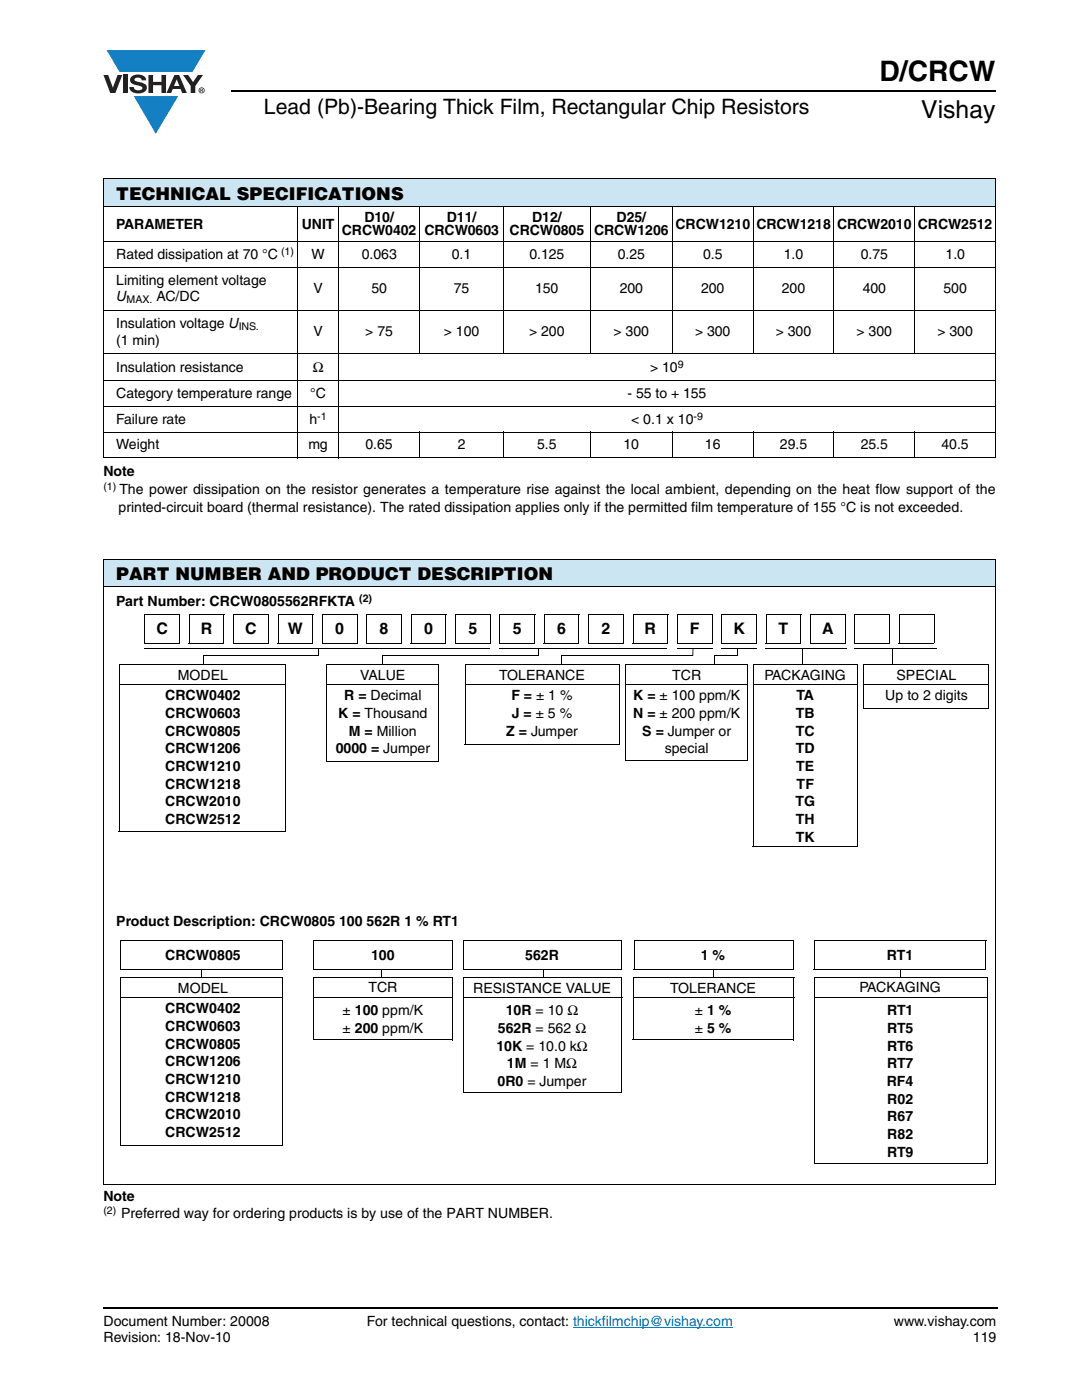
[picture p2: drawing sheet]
<svg xmlns="http://www.w3.org/2000/svg" width="216mm" height="279mm" viewBox="0 0 216 279" stroke-linecap="round" stroke-linejoin="round" font-family="sans-serif">
<defs><g id="words">
<text font-size="5.6" x="175.5" y="16.1">D/CRCW</text>
<text font-size="4.9" x="183.8" y="23.6">Vishay</text>
<text font-size="4.2" x="52.7" y="22.8">Lead (Pb)-Bearing Thick Film, Rectangular Chip Resistors</text>
<g font-size="3.5">
<text x="23.2" y="39.8">TECHNICAL SPECIFICATIONS</text>
<text x="23.2" y="115.7">PART NUMBER AND PRODUCT DESCRIPTION</text>
</g>
<g font-size="3.2">
<text x="31.2" y="126.4">C</text>
<text x="40.1" y="126.4">R</text>
<text x="48.9" y="126.4">C</text>
<text x="57.4" y="126.4">W</text>
<text x="66.9" y="126.4">0</text>
<text x="75.8" y="126.4">8</text>
<text x="84.6" y="126.4">0</text>
<text x="93.5" y="126.4">5</text>
<text x="102.3" y="126.4">5</text>
<text x="111.2" y="126.4">6</text>
<text x="120" y="126.4">2</text>
<text x="128.6" y="126.4">R</text>
<text x="137.7" y="126.4">F</text>
<text x="146.3" y="126.4">K</text>
<text x="155.4" y="126.4">T</text>
<text x="164" y="126.4">A</text>
</g>
<g font-size="2.8">
<text x="23.2" y="45.6">PARAMETER</text>
<text x="60.2" y="45.6">UNIT</text>
<text x="68.2" y="47">CRCW0402</text>
<text x="72.7" y="44.3">D10/</text>
<text x="84.7" y="47">CRCW0603</text>
<text x="89.2" y="44.3">D11/</text>
<text x="101.7" y="47">CRCW0805</text>
<text x="106.2" y="44.3">D12/</text>
<text x="118.5" y="47">CRCW1206</text>
<text x="123" y="44.3">D25/</text>
<text x="134.8" y="45.6">CRCW1210 CRCW1218 CRCW2010 CRCW2512</text>
<text x="23.2" y="51.7">Rated dissipation at 70 °C</text>
<text x="62.1" y="51.7">W</text>
<text x="72.2" y="51.7">0.063</text>
<text x="90.2" y="51.7">0.1</text>
<text x="105.6" y="51.7">0.125</text>
<text x="123.3" y="51.7">0.25</text>
<text x="140.3" y="51.7">0.5</text>
<text x="156.4" y="51.7">1.0</text>
<text x="171.7" y="51.7">0.75</text>
<text x="188.7" y="51.7">1.0</text>
<text x="23.2" y="56.8">Limiting element voltage</text>
<text x="62.5" y="58.6">V</text>
<text x="74.1" y="58.6">50</text>
<text x="90.6" y="58.6">75</text>
<text x="106.8" y="58.6">150</text>
<text x="123.7" y="58.6">200</text>
<text x="139.9" y="58.6">200</text>
<text x="156" y="58.6">200</text>
<text x="172.1" y="58.6">400</text>
<text x="188.3" y="58.6">500</text>
<text x="23.2" y="60">U</text>
<text x="23.2" y="65.4">Insulation voltage U</text>
<text x="31.2" y="60">AC/DC</text>
<text x="23.2" y="68.9">(1 min)</text>
<text x="62.5" y="67.1">V</text>
<text x="72.9" y="67.1">&gt; 75</text>
<text x="88.6" y="67.1">&gt; 100</text>
<text x="105.6" y="67.1">&gt; 200</text>
<text x="122.4" y="67.1">&gt; 300</text>
<text x="138.7" y="67.1">&gt; 300</text>
<text x="154.8" y="67.1">&gt; 300</text>
<text x="170.9" y="67.1">&gt; 300</text>
<text x="187.1" y="67.1">&gt; 300</text>
<text x="23.2" y="74.1">Insulation resistance</text>
<text x="62.4" y="74.1">Ω</text>
<text x="129.8" y="74.3">&gt; 10</text>
<text x="23.2" y="79.5">Category temperature range</text>
<text x="61.9" y="79.5">°C</text>
<text x="125.2" y="79.5">- 55 to + 155</text>
<text x="23.2" y="84.6">Failure rate</text>
<text x="23.2" y="89.7">Weight</text>
<text x="61.5" y="89.7">mg</text>
<text x="61.8" y="84.6">h</text>
<text x="72.9" y="89.7">0.65</text>
<text x="91.3" y="89.7">2</text>
<text x="107.2" y="89.7">5.5</text>
<text x="124.4" y="89.7">10</text>
<text x="125.9" y="84.6">&lt; 0.1 x 10</text>
<text x="140.7" y="89.7">16</text>
<text x="155.6" y="89.7">29.5</text>
<text x="171.7" y="89.7">25.5</text>
<text x="187.9" y="89.7">40.5</text>
<text x="20.6" y="95">Note</text>
<text x="23.8" y="98.7">The power dissipation on the resistor generates a temperature rise against the local ambient, depending on the heat flow support of the</text>
<text x="23.6" y="102.2">printed-circuit board (thermal resistance). The rated dissipation applies only if the permitted film temperature of 155 °C is not exceeded.</text>
<text x="23.2" y="121">Part Number: CRCW0805562RFKTA</text>
<text x="35.5" y="135.7">MODEL</text>
<text x="71.9" y="135.7">VALUE</text>
<text x="99.6" y="135.7">TOLERANCE</text>
<text x="134.1" y="135.7">TCR</text>
<text x="152.5" y="135.7">PACKAGING</text>
<text x="178.9" y="135.7">SPECIAL</text>
<text x="33" y="139.7">CRCW0402</text>
<text x="33" y="143.3">CRCW0603</text>
<text x="67.5" y="143.3">K = Thousand</text>
<text x="68.7" y="139.7">R = Decimal</text>
<text x="102" y="139.7">F = ± 1 %</text>
<text x="102.1" y="143.3">J = ± 5 %</text>
<text x="126.4" y="139.7">K = ± 100 ppm/K</text>
<text x="126.4" y="143.3">N = ± 200 ppm/K</text>
<text x="158.8" y="143.3">TB</text>
<text x="158.9" y="139.7">TA</text>
<text x="176.7" y="139.7">Up to 2 digits</text>
<text x="33" y="146.8">CRCW0805</text>
<text x="69.6" y="146.8">M = Million</text>
<text x="101" y="146.8">Z = Jumper</text>
<text x="128.2" y="146.8">S = Jumper or</text>
<text x="158.8" y="146.8">TC</text>
<text x="33" y="150.3">CRCW1206</text>
<text x="33" y="153.9">CRCW1210</text>
<text x="67" y="150.3">0000 = Jumper</text>
<text x="132.6" y="150.3">special</text>
<text x="158.8" y="150.3">TD</text>
<text x="158.9" y="153.9">TE</text>
<text x="33" y="157.4">CRCW1218</text>
<text x="33" y="160.9">CRCW2010</text>
<text x="158.7" y="160.9">TG</text>
<text x="159" y="157.4">TF</text>
<text x="33" y="164.4">CRCW2512</text>
<text x="158.8" y="164.4">TH</text>
<text x="158.8" y="168">TK</text>
<text x="23.2" y="184.8">Product Description: CRCW0805 100 562R 1 % RT1</text>
<text x="33" y="191.5">CRCW0805</text>
<text x="74" y="191.5">100</text>
<text x="104.8" y="191.5">562R</text>
<text x="139.8" y="191.5">1 %</text>
<text x="177" y="191.5">RT1</text>
<text x="73.5" y="197.9">TCR</text>
<text x="171.5" y="197.9">PACKAGING</text>
<text x="33" y="202.2">CRCW0402</text>
<text x="35.5" y="198.2">MODEL</text>
<text x="68.4" y="202.6">± 100 ppm/K</text>
<text x="94.4" y="198.2">RESISTANCE VALUE</text>
<text x="100.9" y="202.6">10R = 10 Ω</text>
<text x="133.7" y="198.2">TOLERANCE</text>
<text x="138.6" y="202.6">± 1 %</text>
<text x="177" y="202.6">RT1</text>
<text x="33" y="205.8">CRCW0603</text>
<text x="33" y="209.3">CRCW0805</text>
<text x="68.4" y="206.1">± 200 ppm/K</text>
<text x="99" y="209.7">10K = 10.0 kΩ</text>
<text x="99.4" y="206.1">562R = 562 Ω</text>
<text x="138.6" y="206.1">± 5 %</text>
<text x="177" y="206.1">RT5</text>
<text x="177" y="209.7">RT6</text>
<text x="33" y="212.8">CRCW1206</text>
<text x="101.2" y="213.2">1M = 1 MΩ</text>
<text x="177" y="213.2">RT7</text>
<text x="33" y="216.3">CRCW1210</text>
<text x="33" y="219.9">CRCW1218</text>
<text x="99.3" y="216.7">0R0 = Jumper</text>
<text x="177" y="216.7">RF4</text>
<text x="177" y="220.2">R02</text>
<text x="33" y="223.4">CRCW2010</text>
<text x="33" y="226.9">CRCW2512</text>
<text x="177" y="223.8">R67</text>
<text x="177" y="227.3">R82</text>
<text x="177" y="230.8">RT9</text>
<text x="20.6" y="239.7">Note</text>
<text x="24.2" y="243.2">Preferred way for ordering products is by use of the PART NUMBER.</text>
<text x="20.6" y="264.7">Document Number: 20008</text>
<text x="20.6" y="267.9">Revision: 18-Nov-10</text>
<text x="73.2" y="264.7">For technical questions, contact: thickfilmchip@vishay.com</text>
<text x="178.4" y="264.7">www.vishay.com</text>
<text x="194.1" y="267.9">119</text>
</g>
<g font-size="2.1">
<text x="56.1" y="50.9">(1)</text>
<text x="25.3" y="60.5">MAX.</text>
<text x="47.6" y="65.9">INS.</text>
<text x="135.3" y="73.5">9</text>
<text x="63.3" y="83.7">-1</text>
<text x="138.4" y="83.7">-9</text>
<text x="20.6" y="97.8">(1)</text>
<text x="71.7" y="120.1">(2)</text>
<text x="20.6" y="242.3">(2)</text>
</g>
</g></defs>
<g fill="#147fc3">
<path d="M21.3 10h19.7l-2.6 4.3h-1.1h-13.5z"/>
<path d="M26.7 19.2h8.9l-4.5 7.5z"/>
</g>
<g fill="#231f20">
<path d="M20.6 15h1l.9 2.5 1-2.5h.9l-1.4 3.6h-1z"/>
<path d="M24.6 15h.9v3.6h-.9z"/>
<path d="M26.3 15.3a2.1 2.1 0 0 1 2.8 .3l.1 .4h-.9a.79 .79 0 0 0-.7-.5 .79 .79 0 0 0-.8 .4l.3 .3 1 .2a1.08 1.08 0 0 1 1.2 1 1.08 1.08 0 0 1-1.1 1.2 1.73 1.73 0 0 1-2.4-1.2h.9a.96 .96 0 0 0 .8 .6 .96 .96 0 0 0 .9-.4 1.31 1.31 0 0 0-1.2-.6 1.03 1.03 0 0 1-1.1-.6 1.03 1.03 0 0 1 .2-1.1z"/>
<path d="M29.6 15h.9v1.3h1.7v-1.3h.9v3.6h-.9v-1.6h-1.7v1.6h-.9z"/>
<path d="M36.5 15h1.1l.9 1.4 1-1.4h1l-1.5 2.2v1.4h-.9v-1.4z"/>
<path d="M35.3 15.9l.5 1.3h-1.1zM34.8 15l-1.6 3.6h1l.3-.8h1.5l.3 .8h1l-1.6-3.6z"/>
<path d="M39.8 18a.46 .46 0 0 1 .9 0 .46 .46 0 0 1-.9 0zM39.6 18a.6 .6 0 0 0 1.2 0 .6 .6 0 0 0-1.2 0z"/>
<path d="M40.1 17.8h.2v.2h-.2zM40 17.7v.7h.1v-.3l.4 .3-.2-.3 .2-.2-.1-.2z"/>
</g>
<path d="M114.3 264.9h31.9" fill="none" stroke="#007ec4" stroke-width=".2"/>
<path d="M46.1 18.2h152.5M20.8 261h178.2" fill="none" stroke="#000" stroke-width=".36"/>
<path d="M20.6 260.8h.2v.4h-.2z" fill="#000"/>
<g fill="#cce5f3">
<path d="M20.6 35.7h178v5.5h-178z"/>
<path d="M20.6 111.6h178v5.5h-178z"/>
</g>
<g fill="none" stroke="#000" stroke-width=".2">
<path d="M20.6 35.7h178.1M20.6 35.8v55.4M198.6 35.8v55.4M20.6 41.2h178.1M20.6 48.3h178.1M20.6 53.4h178.1M59.4 41.1v50.3M67.5 41.1v50.3M83.8 41.1v29.5M100.4 41.1v29.5M117.8 41.1v29.5M134.2 41.1v29.5"/>
<path d="M150.3 41.1v29.5M166.4 41.1v29.5M182.5 41.1v29.5M20.6 61.9h178.1M20.6 70.5h178.1M20.6 76h178.1M20.6 81.1h178.1M20.6 86.2h178.1M20.6 91.3h178.1M83.8 86.1v5.3M100.4 86.1v5.3M117.8 86.1v5.3"/>
<path d="M134.2 86.1v5.3M150.3 86.1v5.3M166.4 86.1v5.3M182.5 86.1v5.3M20.6 111.6h178M20.6 117.1h178M20.6 111.7v124.6M198.6 111.7v124.6M23.7 132.6h33.3M23.7 132.5v33.4M23.8 136.6h33.1M28.7 129.4h69"/>
<path d="M28.8 128.3h7M28.9 122.6h7M28.9 122.6v5.7M35.8 122.6v5.8M37.7 128.3h7M37.8 122.6h7M37.8 122.6v5.7M40.5 130.9h22.9M44.7 122.6v5.8M46.5 128.3h7.1M46.6 122.6h7M46.6 122.6v5.7"/>
<path d="M53.6 122.6v5.8M55.4 128.3h7M55.5 122.6h7M55.5 122.6v5.7M56.9 132.6v33.4M62.4 122.6v5.8M64.2 128.3h7M64.3 122.6h7M64.3 122.6v5.7M65.2 132.6h22.4M65.2 132.5v19.5M65.2 136.6h22.3"/>
<path d="M71.2 122.6v5.8M73.1 128.3h7M73.2 122.6h7M73.2 122.6v5.7M76.3 130.8h31.2M80.1 122.6v5.8M82 128.3h7M82 122.6h7M82 122.6v5.7M87.5 132.6v19.5M89 122.6v5.8M90.8 128.3h7"/>
<path d="M90.9 122.6v5.7M90.9 122.6h7M92.8 132.6h30.8M92.8 132.5v16.1M92.9 136.6h30.8M97.8 122.6v5.8M99.7 128.3h7M99.7 129.4h33.5M99.8 122.6h7M99.8 122.6v5.7M106.7 122.6v5.8M108.5 128.3h7"/>
<path d="M108.6 122.6h7M108.6 122.6v5.7M112 130.8h26.3M115.5 122.6v5.8M117.4 128.3h7M117.5 122.6h7M117.5 122.6v5.7M123.5 132.6v16.1M124.4 122.6v5.8M124.7 136.6h24.3M124.8 132.5v19.3M124.8 132.6h24.4"/>
<path d="M126.2 128.3h7M126.3 122.6h7M126.3 122.6v5.7M133.2 122.6v5.8M135.1 128.3h7M135.1 129.4h7.1M135.2 122.6h7M135.2 122.6v5.7M142.1 122.6v5.8M142.5 130.8h4.6M143.9 128.3h7M143.9 129.4h7.1"/>
<path d="M144 122.6h7M144 122.6v5.7M149.1 132.6v19.3M150.3 136.6h20.7M150.3 132.6h20.8M150.3 132.5v36.5M150.9 122.6v5.8M152.8 128.3h7M152.8 129.4h16.2M152.9 122.6h7M152.9 122.6v5.7M159.8 122.6v5.8"/>
<path d="M160 129.4v3.1M161.6 128.3h7.1M161.7 122.6h7M161.7 122.6v5.7M168.7 122.6v5.8M170.5 128.3h7M170.5 129.4h16.4M170.6 122.6v5.7M170.6 122.6h7M171 132.6v36.4M172.3 132.6h24.9M172.3 136.6h24.8"/>
<path d="M172.3 132.5v8.9M177.5 122.6v5.8M178.2 129.5v3M179.4 128.3h7M179.5 122.6h7M179.5 122.6v5.7M186.4 122.6v5.8M197.1 132.6v8.8M65.1 152h22.4M92.8 148.6h30.7M124.7 151.8h24.4M172.2 141.4h24.9"/>
<path d="M23.7 165.9h33.2M150.2 169h20.8M24 193.5h32.4M24.1 195.1h32.4M24.1 199.2h32.3M24.1 195.1v33.4M24.1 187.7h32.4M24.1 187.6v5.9M56.4 187.7v5.9M56.4 195.1v33.5M62.4 193.6h27.9M62.5 187.6v6"/>
<path d="M62.5 195.1v12.4M62.5 195.1h27.9M62.5 187.7h27.9M62.5 199.2h27.8M90.3 187.7v6M90.3 195.1v12.5M92.4 193.4h31.6M92.4 199.2h31.8M92.4 195.1h31.7M92.4 195.1v23M92.5 187.7h31.6M92.5 187.6v5.8"/>
<path d="M124 195.1v23.1M124 187.7v5.8M126.3 195.1h32.2M126.3 195.1v12.4M126.5 193.5h31.7M126.5 199.2h32M126.6 187.7h31.7M126.6 187.6v5.9M158.2 187.7v5.9M158.4 195.1v12.5M162.4 193.6h34.3M162.5 187.7h34.3"/>
<path d="M162.5 187.6v6M162.5 199.2h34.5M162.5 195.1h34.6M162.5 195.1v37.1M196.7 187.7v6M197 195.1v37.2M62.4 207.5h27.9M92.4 218.1h31.6M126.2 207.5h32.2M20.6 236.3h178M24 228.5h32.4M162.5 232.2h34.5"/>
</g>
<g fill="#000">
<path d="M40.6 130.8h.1v1.8h-.1zM63.4 129.3h.1v1.6h-.1zM76.2 130.7h.2v1.8h-.2zM107.4 129.5h.2v1.3h-.2zM112 130.8h.2v1.7h-.2zM138.2 129.3h.2l-.1 1.6h-.1zM142.5 130.8h.1v1.7h-.1zM147 129.4h.2v1.4h-.2zM40.2 193.5h.1v1.6h-.1zM76.1 193.6h.1v1.6h-.1zM108.3 193.5h.2v1.6h-.2zM142.3 193.5h.2v1.6h-.2z"/>
<path d="M179.6 193.5h.1v1.7h-.1z"/>
</g>
<use href="#words"/>
</svg>
